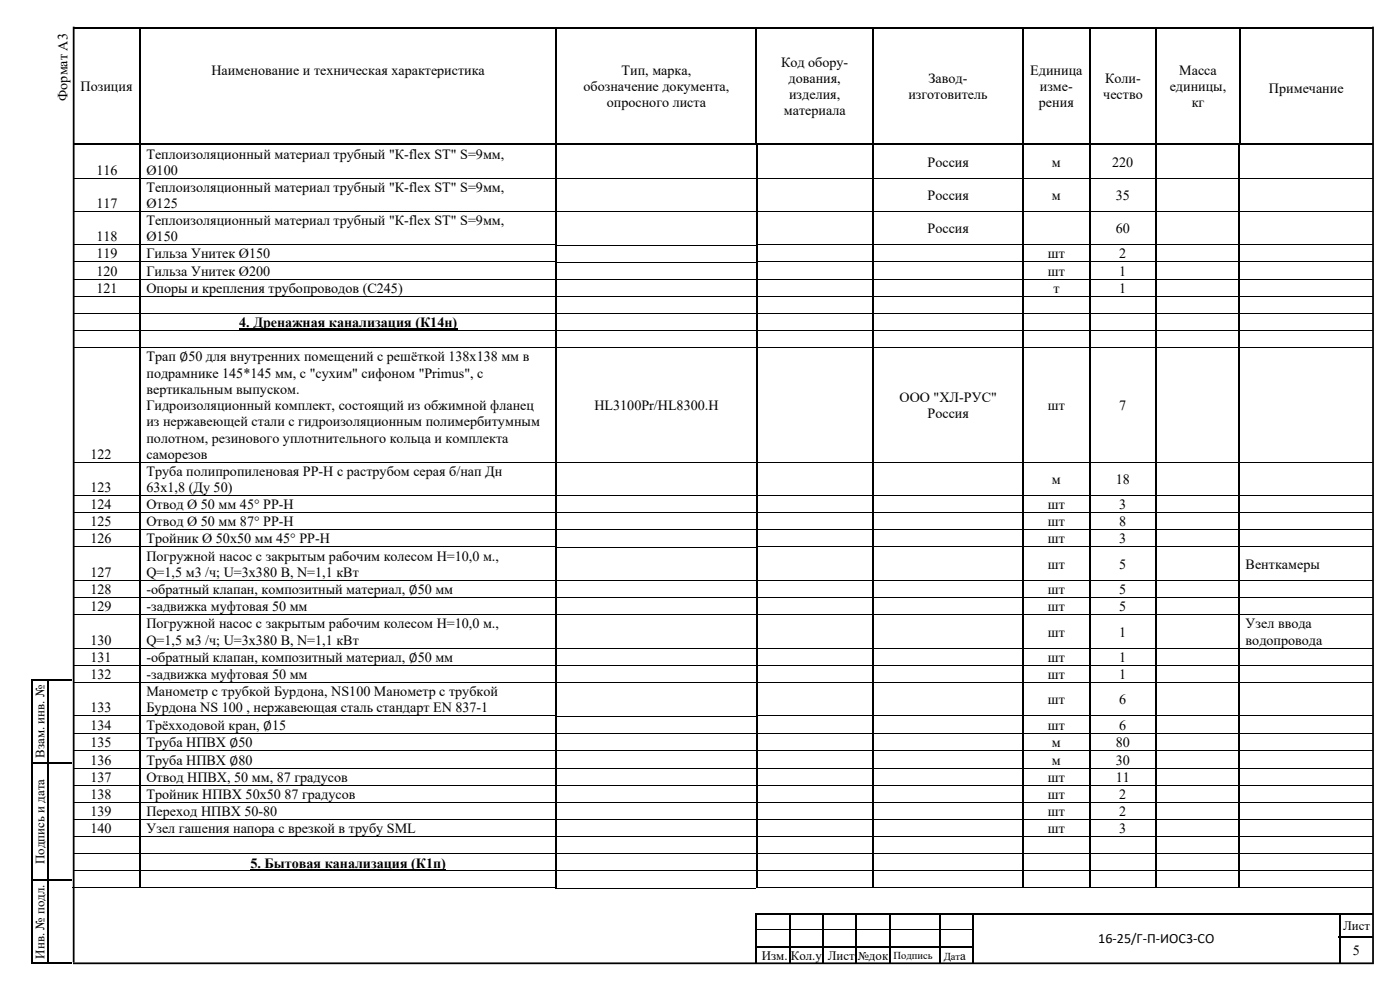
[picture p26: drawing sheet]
<svg xmlns="http://www.w3.org/2000/svg" width="420mm" height="297mm" viewBox="0 0 420 297" stroke-linecap="round" stroke-linejoin="round" font-family="sans-serif">
<defs><g id="words">
<g font-size="4.2">
<text x="63.4" y="22.4">Наименование и техническая характеристика</text>
<text x="186.6" y="22.4">Тип, марка,</text>
<text x="234.4" y="20">Код обору-</text>
<text x="309.2" y="22.4">Единица</text>
<text x="353.9" y="22.4">Масса</text>
<text x="24.2" y="27.3">Позиция</text>
<text x="175.1" y="27.3">обозначение документа,</text>
<text x="236.7" y="24.8">дования,</text>
<text x="236.8" y="29.7">изделия,</text>
<text x="272.6" y="29.7">изготовитель</text>
<text x="278.7" y="24.8">Завод-</text>
<text x="312.1" y="27.3">изме-</text>
<text x="331.1" y="29.7">чество</text>
<text x="331.7" y="24.8">Коли-</text>
<text x="351" y="27.3">единицы,</text>
<text x="380.8" y="27.8">Примечание</text>
<text x="20.3" y="30.2" transform="rotate(-90 20.3 30.2)">Формат А3</text>
<text x="182.1" y="32.1">опросного листа</text>
<text x="235.2" y="34.6">материала</text>
<text x="311.8" y="32.1">рения</text>
<text x="357.6" y="32.1">кг</text>
<text x="44" y="47.6">Теплоизоляционный материал трубный &quot;К-flex ST&quot; S=9мм,</text>
<text x="29" y="52.4">116</text>
<text x="44" y="52.4">Ø100</text>
<text x="278.4" y="50">Россия</text>
<text x="315.7" y="50">м</text>
<text x="333.8" y="50">220</text>
<text x="44" y="57.6">Теплоизоляционный материал трубный &quot;К-flex ST&quot; S=9мм,</text>
<text x="278.4" y="60">Россия</text>
<text x="315.7" y="60">м</text>
<text x="334.8" y="60">35</text>
<text x="29" y="62.4">117</text>
<text x="44" y="62.4">Ø125</text>
<text x="44" y="67.6">Теплоизоляционный материал трубный &quot;К-flex ST&quot; S=9мм,</text>
<text x="278.4" y="70">Россия</text>
<text x="334.8" y="70">60</text>
<text x="29" y="72.4">118</text>
<text x="29" y="77.6">119</text>
<text x="44" y="77.6">Гильза Унитек Ø150</text>
<text x="44" y="72.4">Ø150</text>
<text x="314.5" y="77.6">шт</text>
<text x="335.9" y="77.6">2</text>
<text x="29" y="82.7">120</text>
<text x="44" y="82.7">Гильза Унитек Ø200</text>
<text x="314.5" y="82.7">шт</text>
<text x="335.9" y="82.7">1</text>
<text x="29" y="87.8">121</text>
<text x="44" y="87.8">Опоры и крепления трубопроводов (С245)</text>
<text x="316.1" y="87.8">т</text>
<text x="335.9" y="87.8">1</text>
<text x="71.8" y="98.1">4. Дренажная канализация (К14н)</text>
<text x="44" y="108.4">Трап ∅50 для внутренних помещений с решёткой 138х138 мм в</text>
<text x="44" y="113.3">подрамнике 145*145 мм, с &quot;сухим&quot; сифоном &quot;Primus&quot;, с</text>
<text x="44" y="118.2">вертикальным выпуском.</text>
<text x="44" y="123">Гидроизоляционный комплект, состоящий из обжимной фланец</text>
<text x="178.4" y="123">HL3100Pr/HL8300.H</text>
<text x="270" y="120.6">OOO &quot;ХЛ-РУС&quot;</text>
<text x="278.4" y="125.4">Россия</text>
<text x="314.5" y="123">шт</text>
<text x="335.9" y="123">7</text>
<text x="44" y="127.9">из нержавеющей стали с гидроизоляционным полимербитумным</text>
<text x="27.1" y="137.6">122</text>
<text x="44" y="137.6">саморезов</text>
<text x="44" y="132.8">полотном, резинового уплотнительного кольца и комплекта</text>
<text x="44" y="142.8">Труба полипропиленовая PP-H с раструбом серая б/нап Дн</text>
<text x="27.1" y="147.7">123</text>
<text x="44" y="147.7">63х1,8 (Ду 50)</text>
<text x="315.7" y="145.2">м</text>
<text x="334.8" y="145.2">18</text>
<text x="27.1" y="152.8">124</text>
<text x="44" y="152.8">Отвод Ø 50 мм 45° PP-H</text>
<text x="314.5" y="152.8">шт</text>
<text x="335.9" y="152.8">3</text>
<text x="27.1" y="157.9">125</text>
<text x="44" y="157.9">Отвод Ø 50 мм 87° PP-H</text>
<text x="314.5" y="157.9">шт</text>
<text x="335.9" y="157.9">8</text>
<text x="27.1" y="163">126</text>
<text x="44" y="163">Тройник Ø 50х50 мм 45° PP-H</text>
<text x="314.5" y="163">шт</text>
<text x="335.9" y="163">3</text>
<text x="27.1" y="173.1">127</text>
<text x="44" y="173.1">Q=1,5 м3 /ч; U=3х380 В, N=1,1 кВт</text>
<text x="44" y="168.2">Погружной насос с закрытым рабочим колесом H=10,0 м.,</text>
<text x="314.5" y="170.6">шт</text>
<text x="335.9" y="170.6">5</text>
<text x="373.8" y="170.6">Венткамеры</text>
<text x="27.1" y="178.3">128</text>
<text x="44" y="178.3">-обратный клапан, композитный материал, ∅50 мм</text>
<text x="314.5" y="178.2">шт</text>
<text x="335.9" y="178.2">5</text>
<text x="27.1" y="183.4">129</text>
<text x="44" y="183.4">-задвижка муфтовая 50 мм</text>
<text x="314.5" y="183.4">шт</text>
<text x="335.9" y="183.4">5</text>
<text x="44" y="188.6">Погружной насос с закрытым рабочим колесом H=10,0 м.,</text>
<text x="314.5" y="191">шт</text>
<text x="335.9" y="191">1</text>
<text x="373.8" y="188.6">Узел ввода</text>
<text x="27.1" y="193.4">130</text>
<text x="44" y="193.4">Q=1,5 м3 /ч; U=3х380 В, N=1,1 кВт</text>
<text x="373.8" y="193.4">водопровода</text>
<text x="27.1" y="198.6">131</text>
<text x="27.1" y="203.8">132</text>
<text x="44" y="198.6">-обратный клапан, композитный материал, ∅50 мм</text>
<text x="44" y="203.8">-задвижка муфтовая 50 мм</text>
<text x="314.5" y="198.6">шт</text>
<text x="314.5" y="203.8">шт</text>
<text x="335.9" y="198.6">1</text>
<text x="335.9" y="203.8">1</text>
<text x="44" y="208.9">Манометр с трубкой Бурдона, NS100 Манометр с трубкой</text>
<text x="27.1" y="213.8">133</text>
<text x="44" y="213.8">Бурдона NS 100 , нержавеющая сталь стандарт EN 837-1</text>
<text x="314.5" y="211.3">шт</text>
<text x="335.9" y="211.3">6</text>
<text x="27.1" y="219">134</text>
<text x="44" y="219">Трёхходовой кран, ∅15</text>
<text x="314.5" y="218.9">шт</text>
<text x="335.9" y="218.9">6</text>
<text x="27.1" y="224.2">135</text>
<text x="44" y="224.2">Труба НПВХ ∅50</text>
<text x="315.7" y="224.2">м</text>
<text x="334.8" y="224.2">80</text>
<text x="27.1" y="229.4">136</text>
<text x="44" y="229.4">Труба НПВХ ∅80</text>
<text x="315.7" y="229.4">м</text>
<text x="334.8" y="229.4">30</text>
<text x="27.1" y="234.6">137</text>
<text x="27.1" y="239.7">138</text>
<text x="44" y="234.6">Отвод НПВХ, 50 мм, 87 градусов</text>
<text x="44" y="239.7">Тройник НПВХ 50x50 87 градусов</text>
<text x="314.5" y="234.6">шт</text>
<text x="314.5" y="239.7">шт</text>
<text x="334.8" y="234.6">11</text>
<text x="335.9" y="239.7">2</text>
<text x="27.1" y="244.9">139</text>
<text x="44" y="244.9">Переход НПВХ 50-80</text>
<text x="314.5" y="244.9">шт</text>
<text x="335.9" y="244.9">2</text>
<text x="27.1" y="250">140</text>
<text x="44" y="250">Узел гашения напора с врезкой в трубу SML</text>
<text x="314.5" y="250">шт</text>
<text x="335.9" y="250">3</text>
<text x="75.2" y="260.3">5. Бытовая канализация (К1п)</text>
<text x="329.6" y="283">16‐25/Г‐П‐ИОС3‐СО</text>
<text x="406" y="286.6">5</text>
</g>
<g font-size="3.9">
<text x="13.4" y="227.4" transform="rotate(-90 13.4 227.4)">Взам. инв. №</text>
<text x="13.4" y="259.2" transform="rotate(-90 13.4 259.2)">Подпись и дата</text>
<text x="403.1" y="279">Лист</text>
<text x="13.4" y="287.6" transform="rotate(-90 13.4 287.6)">Инв. № подл.</text>
<text x="228.6" y="288">Изм.</text>
<text x="237.3" y="288">Кол.у</text>
<text x="248.4" y="288">Лист</text>
<text x="288.2" y="288">а</text>
</g>
<text font-size="3.5" x="257.4" y="288">№док</text>
<g font-size="3.2">
<text x="268.2" y="287.7">Подпись</text>
<text x="283.2" y="288">Дат</text>
</g>
</g></defs>
<g fill="#000">
<path d="M22 8h390.1v.5h-390.1zM41.7 8.5h.5v7.5h-.5zM41.7 16h.5v.6h-.5zM41.7 16.6h.5v26.4h-.5zM166.7 8.5h.5v7.5h-.5zM166.7 16h.5v.6h-.5zM166.7 16.6h.5v26.4h-.5zM226.7 8.5h.6v7.5h-.6zM226.7 16h.6v.6h-.6zM226.7 16.6h.6v26.4h-.6zM261.7 8.5h.6v7.5h-.6zM261.7 16h.6v.6h-.6z"/>
<path d="M261.7 16.6h.6v26.4h-.6zM306.8 8.5h.5v7.5h-.5zM306.8 16h.5v.6h-.5zM306.8 16.6h.5v26.4h-.5zM326.8 8.5h.5v7.5h-.5zM326.8 16h.5v.6h-.5zM326.8 16.6h.5v26.4h-.5zM346.8 8.5h.5v7.5h-.5zM346.8 16h.5v.6h-.5zM346.8 16.6h.5v26.4h-.5zM371.8 8.5h.5v7.5h-.5zM371.8 16h.5v.6h-.5z"/>
<path d="M371.8 16.6h.5v26.4h-.5zM41.8 43.5l.5 .1zM41.8 43.6h.5v9.8h-.5zM41.8 53.4h.5v.3h-.5zM41.8 53.7h.5v9.7h-.5zM166.7 43.4h.5v.2h-.5zM166.7 43.6h.5v9.8h-.5zM166.7 53.4h.5v.3h-.5zM166.7 53.7h.5v9.7h-.5zM226.8 43.4h.5v.2h-.5zM226.8 43.6h.5v9.8h-.5zM226.8 53.4h.5v.3h-.5z"/>
<path d="M226.8 53.7h.5v9.7h-.5zM261.8 43.5l.5 .1zM261.8 43.6h.5v9.8h-.5zM261.8 53.4h.5v.3h-.5zM261.8 53.7h.5v9.7h-.5zM306.8 43.5l.5 .1zM306.8 43.6h.5v9.8h-.5zM306.8 53.4h.5v.3h-.5zM306.8 53.7h.5v9.7h-.5zM326.7 43.5l.6 .1zM326.7 43.6h.6v9.8h-.6zM326.7 53.4h.6v.3h-.6z"/>
<path d="M326.7 53.7h.6v9.7h-.6zM346.6 43.5l.6 .1zM346.6 43.6h.6v9.8h-.6zM346.6 53.4h.6v.3h-.6zM346.6 53.7h.6v9.7h-.6zM371.7 43.5l.5 .1zM371.7 43.6h.5v9.8h-.5zM371.7 53.4h.5v.3h-.5zM371.7 53.7h.5v9.7h-.5zM41.8 63.4h.5v.2h-.5zM41.8 63.6h.5v9.8h-.5zM41.8 73.4h.5v.3h-.5z"/>
<path d="M41.8 73.7h.5v4.8h-.5zM41.8 78.5h.5v.3h-.5zM41.8 78.8h.5v4.9h-.5zM166.7 63.4h.5v.2h-.5zM166.7 63.6h.5v9.8h-.5zM166.7 73.4h.5v.3h-.5zM166.7 73.7h.5v4.8h-.5zM166.7 78.5h.5v.3h-.5zM166.7 78.8h.5v4.9h-.5zM226.8 63.4h.5v.2h-.5zM226.8 63.6h.5v9.8h-.5zM226.8 73.4h.5v.3h-.5z"/>
<path d="M226.8 73.7h.5v4.8h-.5zM226.8 78.5h.5v.3h-.5zM226.8 78.8h.5v4.9h-.5zM261.8 63.4h.5v.2h-.5zM261.8 63.6h.5v9.8h-.5zM261.8 73.4h.5v.3h-.5zM261.8 73.7h.5v4.8h-.5zM261.8 78.5h.5v.3h-.5zM261.8 78.8h.5v4.9h-.5zM306.8 63.4h.5v.2h-.5zM306.8 63.6h.5v9.8h-.5zM306.8 73.4h.5v.3h-.5z"/>
<path d="M306.8 73.7h.5v4.8h-.5zM306.8 78.5h.5v.3h-.5zM306.8 78.8h.5v4.9h-.5zM326.7 63.4h.6v.2h-.6zM326.7 63.6h.6v9.8h-.6zM326.7 73.4h.6v.3h-.6zM326.7 73.7h.6v4.8h-.6zM326.7 78.5h.6v.3h-.6zM326.7 78.8h.6v4.9h-.6zM346.6 63.4h.6v.2h-.6zM346.6 63.6h.6v9.8h-.6zM346.6 73.4h.6v.3h-.6z"/>
<path d="M346.6 73.7h.6v4.8h-.6zM346.6 78.5h.6v.3h-.6zM346.6 78.8h.6v4.9h-.6zM371.7 63.4h.5v.2h-.5zM371.7 63.6h.5v9.8h-.5zM371.7 73.4h.5v.3h-.5zM371.7 73.7h.5v4.8h-.5zM371.7 78.5h.5v.3h-.5zM371.7 78.8h.5v4.9h-.5zM41.8 83.7h.5v.2h-.5zM41.8 83.9h.5v4.9h-.5zM41.8 88.8h.5v.2h-.5z"/>
<path d="M41.8 89h.5v4.9h-.5zM41.8 93.9h.5v.3h-.5zM41.8 94.2h.5v4.8h-.5zM41.8 99h.5v.3h-.5zM41.8 99.3h.5v4.9h-.5zM166.7 83.7h.5v.2h-.5zM166.7 83.9h.5v4.9h-.5zM166.7 88.8h.5v.2h-.5zM166.7 89h.5v4.9h-.5zM166.7 93.9h.5v.3h-.5zM166.7 94.2h.5v4.8h-.5zM166.7 99h.5v.3h-.5z"/>
<path d="M166.7 99.3h.5v4.9h-.5zM226.8 83.7h.5v.2h-.5zM226.8 83.9h.5v4.9h-.5zM226.8 88.8h.5v.2h-.5zM226.8 89h.5v4.9h-.5zM226.8 93.9h.5v.3h-.5zM226.8 94.2h.5v4.8h-.5zM226.8 99h.5v.3h-.5zM226.8 99.3h.5v4.9h-.5zM261.8 83.7h.5v.2h-.5zM261.8 83.9h.5v4.9h-.5zM261.8 88.8h.5v.2h-.5z"/>
<path d="M261.8 89h.5v4.9h-.5zM261.8 93.9h.5v.3h-.5zM261.8 94.2h.5v4.8h-.5zM261.8 99h.5v.3h-.5zM261.8 99.3h.5v4.9h-.5zM306.8 83.7h.5v.2h-.5zM306.8 83.9h.5v4.9h-.5zM306.8 88.8h.5v.2h-.5zM306.8 89h.5v4.9h-.5zM306.8 93.9h.5v.3h-.5zM306.8 94.2h.5v4.8h-.5zM306.8 99h.5v.3h-.5z"/>
<path d="M306.8 99.3h.5v4.9h-.5zM326.7 83.7h.6v.2h-.6zM326.7 83.9h.6v4.9h-.6zM326.7 88.8h.6v.2h-.6zM326.7 89h.6v4.9h-.6zM326.7 93.9h.6v.3h-.6zM326.7 94.2h.6v4.8h-.6zM326.7 99h.6v.3h-.6zM326.7 99.3h.6v4.9h-.6zM346.6 83.7h.6v.2h-.6zM346.6 83.9h.6v4.9h-.6zM346.6 88.8h.6v.2h-.6z"/>
<path d="M346.6 89h.6v4.9h-.6zM346.6 93.9h.6v.3h-.6zM346.6 94.2h.6v4.8h-.6zM346.6 99h.6v.3h-.6zM346.6 99.3h.6v4.9h-.6zM371.7 83.7h.5v.2h-.5zM371.7 83.9h.5v4.9h-.5zM371.7 88.8h.5v.2h-.5zM371.7 89h.5v4.9h-.5zM371.7 93.9h.5v.3h-.5zM371.7 94.2h.5v4.8h-.5zM371.7 99h.5v.3h-.5z"/>
<path d="M371.7 99.3h.5v4.9h-.5zM41.8 104.2h.5v.2h-.5zM41.8 104.4h.5v34.2h-.5zM166.7 104.2h.5v.2h-.5zM166.7 104.4h.5v34.2h-.5zM226.8 104.2h.5v.2h-.5zM226.8 104.4h.5v34.2h-.5zM261.8 104.2h.5v.2h-.5zM261.8 104.4h.5v34.2h-.5zM306.8 104.2h.5v.2h-.5zM306.8 104.4h.5v34.2h-.5zM326.7 104.2h.6v.2h-.6z"/>
<path d="M326.7 104.4h.6v34.2h-.6zM346.6 104.2h.6v.2h-.6zM346.6 104.4h.6v34.2h-.6zM371.7 104.2h.5v.2h-.5zM371.7 104.4h.5v34.2h-.5zM41.8 138.6h.5v.3h-.5zM41.8 138.9h.5v9.7h-.5zM166.7 138.6h.5v.3h-.5zM166.7 138.9h.5v9.7h-.5zM226.8 138.6h.5v.3h-.5zM226.8 138.9h.5v9.7h-.5zM261.8 138.6h.5v.3h-.5z"/>
<path d="M261.8 138.9h.5v9.7h-.5zM306.8 138.6h.5v.3h-.5zM306.8 138.9h.5v9.7h-.5zM326.7 138.6h.6v.3h-.6zM326.7 138.9h.6v9.7h-.6zM346.6 138.6h.6v.3h-.6zM346.6 138.9h.6v9.7h-.6zM371.7 138.6h.5v.3h-.5zM371.7 138.9h.5v9.7h-.5zM41.8 148.6h.5v.3h-.5zM41.8 148.9h.5v4.8h-.5zM41.8 153.7h.5v.3h-.5z"/>
<path d="M41.8 154h.5v4.9h-.5zM41.8 158.9h.5v.3h-.5zM41.8 159.2h.5v4.8h-.5zM166.7 148.6h.5v.3h-.5zM166.7 148.9h.5v4.8h-.5zM166.7 153.7h.5v.3h-.5zM166.7 154h.5v4.9h-.5zM166.7 158.9h.5v.3h-.5zM166.7 159.2h.5v4.8h-.5zM226.8 148.6h.5v.3h-.5zM226.8 148.9h.5v4.8h-.5zM226.8 153.7h.5v.3h-.5z"/>
<path d="M226.8 154h.5v4.9h-.5zM226.8 158.9h.5v.3h-.5zM226.8 159.2h.5v4.8h-.5zM261.8 148.6h.5v.3h-.5zM261.8 148.9h.5v4.8h-.5zM261.8 153.7h.5v.3h-.5zM261.8 154h.5v4.9h-.5zM261.8 158.9h.5v.3h-.5zM261.8 159.2h.5v4.8h-.5zM306.8 148.6h.5v.3h-.5zM306.8 148.9h.5v4.8h-.5zM306.8 153.7h.5v.3h-.5z"/>
<path d="M306.8 154h.5v4.9h-.5zM306.8 158.9h.5v.3h-.5zM306.8 159.2h.5v4.8h-.5zM326.7 148.6h.6v.3h-.6zM326.7 148.9h.6v4.8h-.6zM326.7 153.7h.6v.3h-.6zM326.7 154h.6v4.9h-.6zM326.7 158.9h.6v.3h-.6zM326.7 159.2h.6v4.8h-.6zM346.6 148.6h.6v.3h-.6zM346.6 148.9h.6v4.8h-.6zM346.6 153.7h.6v.3h-.6z"/>
<path d="M346.6 154h.6v4.9h-.6zM346.6 158.9h.6v.3h-.6zM346.6 159.2h.6v4.8h-.6zM371.7 148.6h.5v.3h-.5zM371.7 148.9h.5v4.8h-.5zM371.7 153.7h.5v.3h-.5zM371.7 154h.5v4.9h-.5zM371.7 158.9h.5v.3h-.5zM371.7 159.2h.5v4.8h-.5zM41.8 164h.5v.3h-.5zM41.8 164.3h.5v9.7h-.5zM41.8 174h.5v.3h-.5z"/>
<path d="M41.8 174.3h.5v4.9h-.5zM41.8 179.2h.5v.3h-.5zM41.8 179.5h.5v4.9h-.5zM166.7 164h.5v.3h-.5zM166.7 164.3h.5v9.7h-.5zM166.7 174h.5v.3h-.5zM166.7 174.3h.5v4.9h-.5zM166.7 179.2h.5v.3h-.5zM166.7 179.5h.5v4.9h-.5zM226.8 164h.5v.3h-.5zM226.8 164.3h.5v9.7h-.5zM226.8 174h.5v.3h-.5z"/>
<path d="M226.8 174.3h.5v4.9h-.5zM226.8 179.2h.5v.3h-.5zM226.8 179.5h.5v4.9h-.5zM261.8 164h.5v.3h-.5zM261.8 164.3h.5v9.7h-.5zM261.8 174h.5v.3h-.5zM261.8 174.3h.5v4.9h-.5zM261.8 179.2h.5v.3h-.5zM261.8 179.5h.5v4.9h-.5zM306.8 164h.5v.3h-.5zM306.8 164.3h.5v9.7h-.5zM306.8 174h.5v.3h-.5z"/>
<path d="M306.8 174.3h.5v4.9h-.5zM306.8 179.2h.5v.3h-.5zM306.8 179.5h.5v4.9h-.5zM326.7 164h.6v.3h-.6zM326.7 164.3h.6v9.7h-.6zM326.7 174h.6v.3h-.6zM326.7 174.3h.6v4.9h-.6zM326.7 179.2h.6v.3h-.6zM326.7 179.5h.6v4.9h-.6zM346.6 164h.6v.3h-.6zM346.6 164.3h.6v9.7h-.6zM346.6 174h.6v.3h-.6z"/>
<path d="M346.6 174.3h.6v4.9h-.6zM346.6 179.2h.6v.3h-.6zM346.6 179.5h.6v4.9h-.6zM371.7 164h.5v.3h-.5zM371.7 164.3h.5v9.7h-.5zM371.7 174h.5v.3h-.5zM371.7 174.3h.5v4.9h-.5zM371.7 179.2h.5v.3h-.5zM371.7 179.5h.5v4.9h-.5zM41.8 184.4h.5v.2h-.5zM41.8 184.6h.5v9.8h-.5zM41.8 194.4h.5v.2h-.5z"/>
<path d="M41.8 194.6h.5v5h-.5zM41.8 199.6h.5v.3h-.5zM41.8 199.9h.5v4.8h-.5zM166.7 184.4h.5v.2h-.5zM166.7 184.6h.5v9.8h-.5zM166.7 194.4h.5v.2h-.5zM166.7 194.6h.5v5h-.5zM166.7 199.6h.5v.3h-.5zM166.7 199.9h.5v4.8h-.5zM226.8 184.4h.5v.2h-.5zM226.8 184.6h.5v9.8h-.5zM226.8 194.4h.5v.2h-.5z"/>
<path d="M226.8 194.6h.5v5h-.5zM226.8 199.6h.5v.3h-.5zM226.8 199.9h.5v4.8h-.5zM261.8 184.4h.5v.2h-.5zM261.8 184.6h.5v9.8h-.5zM261.8 194.4h.5v.2h-.5zM261.8 194.6h.5v5h-.5zM261.8 199.6h.5v.3h-.5zM261.8 199.9h.5v4.8h-.5zM306.8 184.4h.5v.2h-.5zM306.8 184.6h.5v9.8h-.5zM306.8 194.4h.5v.2h-.5z"/>
<path d="M306.8 194.6h.5v5h-.5zM306.8 199.6h.5v.3h-.5zM306.8 199.9h.5v4.8h-.5zM326.7 184.4h.6v.2h-.6zM326.7 184.6h.6v9.8h-.6zM326.7 194.4h.6v.2h-.6zM326.7 194.6h.6v5h-.6zM326.7 199.6h.6v.3h-.6zM326.7 199.9h.6v4.8h-.6zM346.6 184.4h.6v.2h-.6zM346.6 184.6h.6v9.8h-.6zM346.6 194.4h.6v.2h-.6z"/>
<path d="M346.6 194.6h.6v5h-.6zM346.6 199.6h.6v.3h-.6zM346.6 199.9h.6v4.8h-.6zM371.7 184.4h.5v.2h-.5zM371.7 184.6h.5v9.8h-.5zM371.7 194.4h.5v.2h-.5zM371.7 194.6h.5v5h-.5zM371.7 199.6h.5v.3h-.5zM371.7 199.9h.5v4.8h-.5zM9.2 203.7h.6v.5h-.6zM9.2 203.7h12.3v.5h-12.3zM9.2 204.2h.6v24.5h-.6z"/>
<path d="M14.2 204.2h.6v24.5h-.6zM41.8 204.7h.5v.3h-.5zM41.8 205h.5v9.7h-.5zM41.8 214.7h.5v.3h-.5zM41.8 215h.5v4.9h-.5zM41.8 219.9h.5v.3h-.5zM166.7 204.7h.5v.3h-.5zM166.7 205h.5v9.7h-.5zM166.7 214.7h.5v.3h-.5zM166.7 215h.5v4.9h-.5zM166.7 219.9h.5v.3h-.5zM226.8 204.7h.5v.3h-.5z"/>
<path d="M226.8 205h.5v9.7h-.5zM226.8 214.7h.5v.3h-.5zM226.8 215h.5v4.9h-.5zM226.8 219.9h.5v.3h-.5zM261.8 204.7h.5v.3h-.5zM261.8 205h.5v9.7h-.5zM261.8 214.7h.5v.3h-.5zM261.8 215h.5v4.9h-.5zM261.8 219.9h.5v.3h-.5zM306.8 204.7h.5v.3h-.5zM306.8 205h.5v9.7h-.5zM306.8 214.7h.5v.3h-.5z"/>
<path d="M306.8 215h.5v4.9h-.5zM306.8 219.9h.5v.3h-.5zM326.7 204.7h.6v.3h-.6zM326.7 205h.6v9.7h-.6zM326.7 214.7h.6v.3h-.6zM326.7 215h.6v4.9h-.6zM326.7 219.9h.6v.3h-.6zM346.6 204.7h.6v.3h-.6zM346.6 205h.6v9.7h-.6zM346.6 214.7h.6v.3h-.6zM346.6 215h.6v4.9h-.6zM346.6 219.9h.6v.3h-.6z"/>
<path d="M371.7 204.7h.5v.3h-.5zM371.7 205h.5v9.7h-.5zM371.7 214.7h.5v.3h-.5zM371.7 215h.5v4.9h-.5zM371.7 219.9h.5v.3h-.5zM9.2 228.7h12.3v.5h-12.3zM9.2 229.2h.6v34.5h-.6zM14.2 229.2h.6v34.5h-.6zM41.8 220.2h.5v5h-.5zM41.8 225.2h.5v.2h-.5zM41.8 225.4h.5v5h-.5zM41.8 230.4h.5v.3h-.5z"/>
<path d="M41.8 230.7h.5v4.8h-.5zM41.8 235.5h.5v.3h-.5zM41.8 235.8h.5v4.9h-.5zM166.7 220.2h.5v5h-.5zM166.7 225.2h.5v.2h-.5zM166.7 225.4h.5v5h-.5zM166.7 230.4h.5v.3h-.5zM166.7 230.7h.5v4.8h-.5zM166.7 235.5h.5v.3h-.5zM166.7 235.8h.5v4.9h-.5zM226.8 220.2h.5v5h-.5zM226.8 225.2h.5v.2h-.5z"/>
<path d="M226.8 225.4h.5v5h-.5zM226.8 230.4h.5v.3h-.5zM226.8 230.7h.5v4.8h-.5zM226.8 235.5h.5v.3h-.5zM226.8 235.8h.5v4.9h-.5zM261.8 220.2h.5v5h-.5zM261.8 225.2h.5v.2h-.5zM261.8 225.4h.5v5h-.5zM261.8 230.4h.5v.3h-.5zM261.8 230.7h.5v4.8h-.5zM261.8 235.5h.5v.3h-.5zM261.8 235.8h.5v4.9h-.5z"/>
<path d="M306.8 220.2h.5v5h-.5zM306.8 225.2h.5v.2h-.5zM306.8 225.4h.5v5h-.5zM306.8 230.4h.5v.3h-.5zM306.8 230.7h.5v4.8h-.5zM306.8 235.5h.5v.3h-.5zM306.8 235.8h.5v4.9h-.5zM326.7 220.2h.6v5h-.6zM326.7 225.2h.6v.2h-.6zM326.7 225.4h.6v5h-.6zM326.7 230.4h.6v.3h-.6zM326.7 230.7h.6v4.8h-.6z"/>
<path d="M326.7 235.5h.6v.3h-.6zM326.7 235.8h.6v4.9h-.6zM346.6 220.2h.6v5h-.6zM346.6 225.2h.6v.2h-.6zM346.6 225.4h.6v5h-.6zM346.6 230.4h.6v.3h-.6zM346.6 230.7h.6v4.8h-.6zM346.6 235.5h.6v.3h-.6zM346.6 235.8h.6v4.9h-.6zM371.7 220.2h.5v5h-.5zM371.7 225.2h.5v.2h-.5zM371.7 225.4h.5v5h-.5z"/>
<path d="M371.7 230.4h.5v.3h-.5zM371.7 230.7h.5v4.8h-.5zM371.7 235.5h.5v.3h-.5zM371.7 235.8h.5v4.9h-.5zM41.8 240.7h.5v.2h-.5zM41.8 240.9h.5v4.9h-.5zM41.8 245.8h.5v.3h-.5zM41.8 246.1h.5v4.8h-.5zM41.8 250.9h.5v.3h-.5zM41.8 251.2h.5v4.9h-.5zM41.8 256.1h.5v.2h-.5zM41.8 256.3h.5v4.9h-.5z"/>
<path d="M166.7 240.7h.5v.2h-.5zM166.7 240.9h.5v4.9h-.5zM166.7 245.8h.5v.3h-.5zM166.7 246.1h.5v4.8h-.5zM166.7 250.9h.5v.3h-.5zM166.7 251.2h.5v4.9h-.5zM166.7 256.1h.5v.2h-.5zM166.7 256.3h.5v4.9h-.5zM226.8 240.7h.5v.2h-.5zM226.8 240.9h.5v4.9h-.5zM226.8 245.8h.5v.3h-.5zM226.8 246.1h.5v4.8h-.5z"/>
<path d="M226.8 250.9h.5v.3h-.5zM226.8 251.2h.5v4.9h-.5zM226.8 256.1h.5v.2h-.5zM226.8 256.3h.5v4.9h-.5zM261.8 240.7h.5v.2h-.5zM261.8 240.9h.5v4.9h-.5zM261.8 245.8h.5v.3h-.5zM261.8 246.1h.5v4.8h-.5zM261.8 250.9h.5v.3h-.5zM261.8 251.2h.5v4.9h-.5zM261.8 256.1h.5v.2h-.5zM261.8 256.3h.5v4.9h-.5z"/>
<path d="M306.8 240.7h.5v.2h-.5zM306.8 240.9h.5v4.9h-.5zM306.8 245.8h.5v.3h-.5zM306.8 246.1h.5v4.8h-.5zM306.8 250.9h.5v.3h-.5zM306.8 251.2h.5v4.9h-.5zM306.8 256.1h.5v.2h-.5zM306.8 256.3h.5v4.9h-.5zM326.7 240.7h.6v.2h-.6zM326.7 240.9h.6v4.9h-.6zM326.7 245.8h.6v.3h-.6zM326.7 246.1h.6v4.8h-.6z"/>
<path d="M326.7 250.9h.6v.3h-.6zM326.7 251.2h.6v4.9h-.6zM326.7 256.1h.6v.2h-.6zM326.7 256.3h.6v4.9h-.6zM346.6 240.7h.6v.2h-.6zM346.6 240.9h.6v4.9h-.6zM346.6 245.8h.6v.3h-.6zM346.6 246.1h.6v4.8h-.6zM346.6 250.9h.6v.3h-.6zM346.6 251.2h.6v4.9h-.6zM346.6 256.1h.6v.2h-.6zM346.6 256.3h.6v4.9h-.6z"/>
<path d="M371.7 240.7h.5v.2h-.5zM371.7 240.9h.5v4.9h-.5zM371.7 245.8h.5v.3h-.5zM371.7 246.1h.5v4.8h-.5zM371.7 250.9h.5v.3h-.5zM371.7 251.2h.5v4.9h-.5zM371.7 256.1h.5v.2h-.5zM371.7 256.3h.5v4.9h-.5zM9.2 263.7h12.3v.5h-12.3zM9.2 264.2h.6v25h-.6zM14.2 264.2h.6v25h-.6zM41.8 261.2h.5v.3h-.5z"/>
<path d="M41.8 261.5h.5v4.8h-.5zM166.7 261.2h.5v.3h-.5zM166.7 261.5h.5v4.8h-.5zM226.7 273.8h.6v.6h-.6zM226.7 273.8h65.6v.6h-65.6zM226.7 274.4h.6v4.4h-.6zM226.7 278.8h.6v.6h-.6zM226.7 279.4h.6v1.4h-.6zM226.8 261.2h.5v.3h-.5zM226.8 261.5h.5v4.8h-.5zM236.7 274.4h.6v4.4h-.6zM236.7 278.8h.6v.6h-.6z"/>
<path d="M236.7 279.4h.6v1.4h-.6zM246.7 274.4h.6v4.4h-.6zM246.7 278.8h.6v.6h-.6zM246.7 279.4h.6v1.4h-.6zM256.7 274.4h.6v4.4h-.6zM256.7 278.8h.6v.6h-.6zM256.7 279.4h.6v1.4h-.6zM261.8 261.2h.5v.3h-.5zM261.8 261.5h.5v4.8h-.5zM266.8 274.4h.5v4.4h-.5zM266.8 278.8h.5v.6h-.5zM266.8 279.4h.5v1.4h-.5z"/>
<path d="M281.8 274.4h.5v4.4h-.5zM281.8 278.8h.5v.6h-.5zM281.8 279.4h.5v1.4h-.5zM291.8 274.4h.5v4.4h-.5zM291.8 278.8h.5v.6h-.5zM291.8 279.4h.5v1.4h-.5zM292.3 273.8h109.5v.6h-109.5zM306.8 261.2h.5v.3h-.5zM306.8 261.5h.5v4.8h-.5zM326.7 261.2h.6v.3h-.6zM326.7 261.5h.6v4.8h-.6zM346.6 261.2h.6v.3h-.6z"/>
<path d="M346.6 261.5h.6v4.8h-.6zM371.7 261.2h.5v.3h-.5zM371.7 261.5h.5v4.8h-.5zM401.8 273.8h10.3v.6h-10.3zM401.8 274.4h.5v4.4h-.5zM401.8 278.8h.5v.6h-.5zM401.8 279.4h.5v1.4h-.5zM9.2 288.7h5v.5h-5zM14.8 288.7h6.7v.5h-6.7zM226.7 280.8h.6v.5h-.6zM226.7 281.3h.6v2.5h-.6zM226.7 283.8h65.6v.6h-65.6z"/>
<path d="M226.7 284.4h.6v4.4h-.6zM236.7 280.8h.6v.5h-.6zM236.7 281.3h.6v2.5h-.6zM236.7 284.4h.6v4.4h-.6zM246.7 280.8h.6v.5h-.6zM246.7 281.3h.6v2.5h-.6zM246.7 284.4h.6v4.4h-.6zM256.7 280.8h.6v.5h-.6zM256.7 281.3h.6v2.5h-.6zM256.7 284.4h.6v4.4h-.6zM266.8 280.8h.5v.5h-.5zM266.8 281.3h.5v2.5h-.5z"/>
<path d="M266.8 284.4h.5v4.4h-.5zM281.8 280.8h.5v.5h-.5zM281.8 281.3h.5v2.5h-.5zM281.8 284.4h.5v4.4h-.5zM291.8 280.8h.5v.5h-.5zM291.8 281.3h.5v2.5h-.5zM291.8 284.4h.5v4.4h-.5zM401.8 280.8h10.3v.5h-10.3zM401.8 281.3h.5v2.5h-.5zM401.8 283.8h.5v.6h-.5zM401.8 284.4h.5v4.4h-.5z"/>
</g>
<path d="M22 43.2h390.1" fill="none" stroke="#000" stroke-width=".34"/>
<g fill="none" stroke="#000" stroke-width=".3">
<path d="M22 43.5h144.7M22 53.5h19.8M42.3 53.5h124.4M167.2 43.5h59.6M167.2 53.5h59.6M227.3 43.5h184.7M227.3 53.5h34.5M262.3 53.5h44.5M307.3 53.5h19.4M327.3 53.5h19.3M347.2 53.5h24.5M372.2 53.5h39.8"/>
<path d="M22 63.5h19.8M22 73.5h19.8M22 78.6h19.8M42.3 63.5h124.4M42.3 73.5h124.4M42.3 78.6h124.4M167.2 63.5h59.6M167.2 73.5h59.6M167.2 78.6h59.6M227.3 63.5h34.5M227.3 73.5h34.5M227.3 78.6h34.5"/>
<path d="M262.3 63.5h44.5M262.3 73.5h44.5M262.3 78.6h44.5M307.3 63.5h19.4M307.3 73.5h19.4M307.3 78.6h19.4M327.3 63.5h19.3M327.3 73.5h19.3M327.3 78.6h19.3M347.2 63.5h24.5M347.2 73.5h24.5M347.2 78.6h24.5"/>
<path d="M372.2 63.5h39.8M372.2 73.5h39.8M372.2 78.6h39.8M22 83.7h19.8M22 88.9h19.8M22 94h19.8M22 99.1h19.8M42.3 83.7h124.4M42.3 88.9h124.4M42.3 94h124.4M42.3 99.1h124.4M167.2 83.8h59.6"/>
<path d="M167.2 88.9h59.6M167.2 94h59.6M167.2 99.2h59.6M227.3 83.7h34.5M227.3 88.9h34.5M227.3 94h34.5M227.3 99.1h34.5M262.3 83.7h44.5M262.3 88.9h44.5M262.3 94h44.5M262.3 99.1h44.5M307.3 83.7h19.4"/>
<path d="M307.3 88.9h19.4M307.3 94h19.4M307.3 99.1h19.4M327.3 83.7h19.3M327.3 88.9h19.3M327.3 94h19.3M327.3 99.1h19.3M347.2 83.7h24.5M347.2 88.9h24.5M347.2 94h24.5M347.2 99.1h24.5M372.2 83.7h39.8"/>
<path d="M372.2 88.9h39.8M372.2 94h39.8M372.2 99.1h39.8M22 104.2h19.8M42.3 104.2h124.4M167.2 104.3h59.6M227.3 104.2h34.5M262.3 104.2h44.5M307.3 104.2h19.4M327.3 104.2h19.3M347.2 104.2h24.5M372.2 104.2h39.8"/>
<path d="M22 138.7h19.8M42.3 138.7h124.4M167.2 138.7h59.6M227.3 138.7h34.5M262.3 138.7h44.5M307.3 138.7h19.4M327.3 138.7h19.3M347.2 138.7h24.5M372.2 138.7h39.8M22 148.7h19.8M22 153.8h19.8M22 159h19.8"/>
<path d="M42.3 148.7h124.4M42.3 153.8h124.4M42.3 159h124.4M167.2 148.7h59.6M167.2 153.9h59.6M167.2 159h59.6M227.3 148.7h34.5M227.3 153.8h34.5M227.3 159h34.5M262.3 148.7h44.5M262.3 153.8h44.5M262.3 159h44.5"/>
<path d="M307.3 148.7h19.4M307.3 153.8h19.4M307.3 159h19.4M327.3 148.7h19.3M327.3 153.8h19.3M327.3 159h19.3M347.2 148.7h24.5M347.2 153.8h24.5M347.2 159h24.5M372.2 148.7h39.8M372.2 153.8h39.8M372.2 159h39.8"/>
<path d="M22 164.1h19.8M22 174.1h19.8M22 179.3h19.8M42.3 164.1h124.4M42.3 174.1h124.4M42.3 179.3h124.4M167.2 164.1h59.6M167.2 174.1h59.6M167.2 179.4h59.6M227.3 164.1h34.5M227.3 174.1h34.5M227.3 179.3h34.5"/>
<path d="M262.3 164.1h44.5M262.3 174.1h44.5M262.3 179.3h44.5M307.3 164.1h19.4M307.3 174.1h19.4M307.3 179.3h19.4M327.3 164.1h19.3M327.3 174.1h19.3M327.3 179.3h19.3M347.2 164.1h24.5M347.2 174.1h24.5M347.2 179.3h24.5"/>
<path d="M372.2 164.1h39.8M372.2 174.1h39.8M372.2 179.3h39.8M22 184.4h19.8M22 194.5h19.8M22 199.7h19.8M42.3 184.4h124.4M42.3 194.5h124.4M42.3 199.7h124.4M167.2 184.5h59.6M167.2 194.5h59.6M167.2 199.7h59.6"/>
<path d="M227.3 184.4h34.5M227.3 194.5h34.5M227.3 199.7h34.5M262.3 184.4h44.5M262.3 194.5h44.5M262.3 199.7h44.5M307.3 184.4h19.4M307.3 194.5h19.4M307.3 199.7h19.4M327.3 184.4h19.3M327.3 194.5h19.3M327.3 199.7h19.3"/>
<path d="M347.2 184.4h24.5M347.2 194.5h24.5M347.2 199.7h24.5M372.2 184.4h39.8M372.2 194.5h39.8M372.2 199.7h39.8M22 204.8h19.8M22 214.8h19.8M42.3 204.8h124.4M42.3 214.8h124.4M167.2 204.9h59.6M167.2 214.8h59.6"/>
<path d="M227.3 204.8h34.5M227.3 214.8h34.5M262.3 204.8h44.5M262.3 214.8h44.5M307.3 204.8h19.4M307.3 214.8h19.4M327.3 204.8h19.3M327.3 214.8h19.3M347.2 204.8h24.5M347.2 214.8h24.5M372.2 204.8h39.8M372.2 214.8h39.8"/>
<path d="M22 220h19.8M22 225.3h19.8M22 230.5h19.8M22 235.6h19.8M42.3 220h124.4M42.3 225.3h124.4M42.3 230.5h124.4M42.3 235.6h124.4M167.2 220.1h59.6M167.2 225.3h59.6M167.2 230.5h59.6M167.2 235.7h59.6"/>
<path d="M227.3 220h34.5M227.3 225.3h34.5M227.3 230.5h34.5M227.3 235.6h34.5M262.3 220h44.5M262.3 225.3h44.5M262.3 230.5h44.5M262.3 235.6h44.5M307.3 220h19.4M307.3 225.3h19.4M307.3 230.5h19.4M307.3 235.6h19.4"/>
<path d="M327.3 220h19.3M327.3 225.3h19.3M327.3 230.5h19.3M327.3 235.6h19.3M347.2 220h24.5M347.2 225.3h24.5M347.2 230.5h24.5M347.2 235.6h24.5M372.2 220h39.8M372.2 225.3h39.8M372.2 230.5h39.8M372.2 235.6h39.8"/>
<path d="M22 240.7h19.8M22 245.9h19.8M22 251h19.8M22 256.2h19.8M42.3 240.7h124.4M42.3 245.9h124.4M42.3 251h124.4M42.3 256.2h124.4M167.2 240.8h59.6M167.2 245.9h59.6M167.2 251.1h59.6M167.2 256.2h59.6"/>
<path d="M227.3 240.7h34.5M227.3 245.9h34.5M227.3 251h34.5M227.3 256.2h34.5M262.3 240.7h44.5M262.3 245.9h44.5M262.3 251h44.5M262.3 256.2h44.5M307.3 240.7h19.4M307.3 245.9h19.4M307.3 251h19.4M307.3 256.2h19.4"/>
<path d="M327.3 240.7h19.3M327.3 245.9h19.3M327.3 251h19.3M327.3 256.2h19.3M347.2 240.7h24.5M347.2 245.9h24.5M347.2 251h24.5M347.2 256.2h24.5M372.2 240.7h39.8M372.2 245.9h39.8M372.2 251h39.8M372.2 256.2h39.8"/>
<path d="M21.8 266.4h144.9M22 261.3h19.8M42.3 261.3h124.4M166.7 266.5h60.1M167.2 261.3h59.6M226.8 266.4h185.2M227.3 279h9.4M227.3 261.3h34.5M237.3 278.9h9.4M247.3 278.9h9.4M257.3 278.9h9.5M262.3 261.3h44.5"/>
<path d="M267.3 278.9h14.5M282.3 278.9h9.5M307.3 261.3h19.4M327.3 261.3h19.3M347.2 261.3h24.5M372.2 261.3h39.8"/>
</g>
<path d="M22.1 8v280.8M412.1 8v281M21.9 289h390.4" fill="none" stroke="#000" stroke-width=".53"/>
<path d="M71.8 98.8h65.4M75.2 261h58.7" fill="none" stroke="#000" stroke-width=".4"/>
<use href="#words"/>
</svg>
